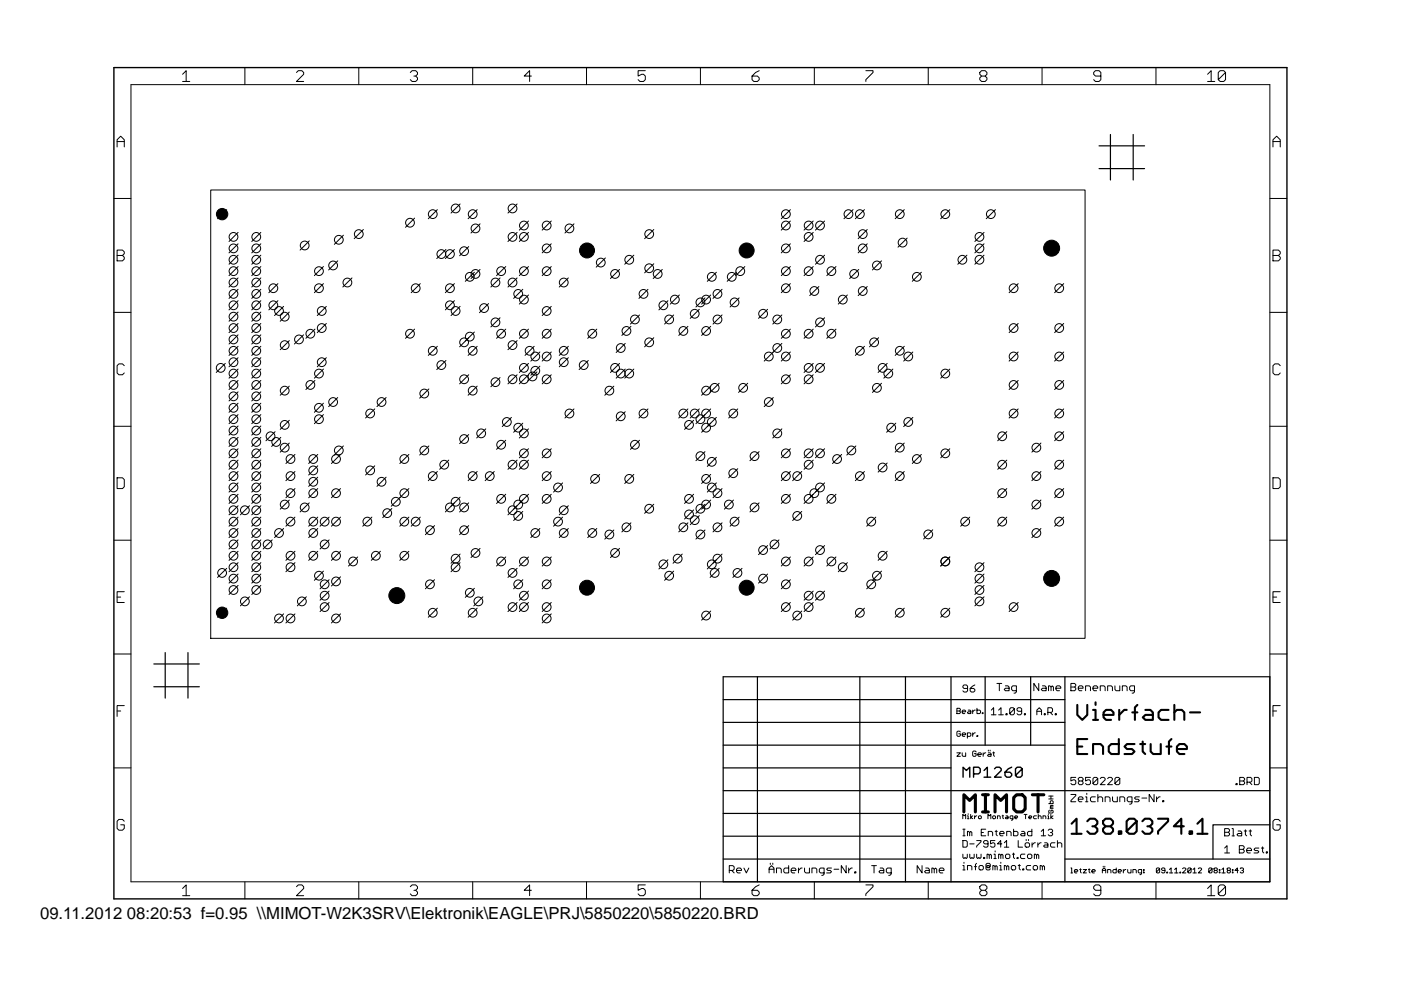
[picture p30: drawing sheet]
<svg xmlns="http://www.w3.org/2000/svg" width="297mm" height="210mm" viewBox="0 0 297 210" stroke-linecap="round" stroke-linejoin="round" font-family="sans-serif">
<defs><g id="words">
<text font-size="3.5" x="8.5" y="194.9">09.11.2012 08:20:53 f=0.95 \\MIMOT-W2K3SRV\Elektronik\EAGLE\PRJ\5850220\5850220.BRD</text>
</g></defs>
<g fill="none" stroke="#000" stroke-width=".21">
<path d="M27.8 17.9h241.4v169.1h-241.4zM38.7 15.7l.8-.7v2.3M38.7 17.3h1.5M51.9 14.3v3.6M62.9 15.4l.3-.4h.8l.4 .4v.3l-1.5 1.6h1.5M76.1 14.3v3.6M87 15.4l.4-.4h.7l.4 .4v.3l-.4 .4h-.3M88.1 16.1l.4 .4v.4l-.4 .4h-.7l-.4-.4M100.2 14.3v3.6M112.7 16.1h-1.6l1.2-1.1v2.3M124.4 14.3v3.6M136.8 15h-1.5v1.1l.8-.4h.3l.4 .4v.8l-.4 .4h-.7l-.4-.4"/>
<path d="M148.5 14.3v3.6M161 15l-.8 .4-.8 .7v.8l.4 .4h.8l.4-.4v-.4l-.4-.4h-1.2M172.7 14.3v3.6M183.6 15h1.5v.4l-1.5 1.5v.4M196.8 14.3v3.6M207.7 15.4l.4-.4h.8l.4 .4v.3l-.4 .4 .4 .4v.4l-.4 .4h-.8l-.4-.4v-.4l.4-.4-.4-.4zM208.1 16.1h.8M220.9 14.3v3.6M233.4 16.1h-1.1l-.4-.4v-.3l.4-.4h.7l.4 .4v1.5l-.4 .4h-.7l-.4-.4M245.1 14.3v3.6M256 15.7l.8-.7v2.3M256 17.3h1.6"/>
<path d="M259.8 15.4l-1.5 1.5 .4 .4h.8l.3-.4v-1.5l-.3-.4h-.8l-.4 .4v1.5M24.8 31.2v-1.6l.8-.7 .7 .7v1.6M24.8 30h1.5M269.9 31.2v-1.6l.8-.7 .7 .7v1.6M269.9 30h1.5M24.1 42.1h3.7M24.8 53h1.2l.3 .4v.4l-.3 .4 .3 .3v.4l-.3 .4h-1.2zM24.8 54.2h1.2M44.7 40.3h185.4v95h-185.4zM48.1 44.5l-2 1.9M50.5 58.9l-1.9 2M50.5 56.5l-1.9 1.9"/>
<path d="M50.5 54.1l-1.9 1.9M50.5 51.7l-1.9 1.9M50.5 49.3l-1.9 1.9M55.3 56.5l-1.9 1.9M55.3 54.1l-1.9 1.9M55.3 51.7l-1.9 1.9M55.3 49.3l-1.9 1.9M55.3 58.9l-1.9 2M65.6 51.1l-2 1.9M68.6 56.5l-1.9 1.9M71.6 55.3l-1.9 1.9M72.8 49.9l-1.9 1.9"/>
<path d="M74.6 58.9l-1.9 2M77 48.7l-1.9 1.9M87.9 46.2l-1.9 2M92.7 44.5l-1.9 1.9M94.5 52.9l-1.9 1.9M96.3 52.9l-1.9 1.9M97.6 43.2l-2 2M99.4 52.3l-2 1.9M100.6 57.7l-1.9 1.9M101.2 44.5l-2 1.9M101.8 57.1l-1.9 2M101.8 47.5l-1.9 1.9"/>
<path d="M106 58.9l-1.9 2M107.2 56.5l-1.9 1.9M109.6 58.9l-1.9 2M109.6 49.3l-1.9 1.9M109.6 43.2l-1.9 2M112.1 56.5l-2 1.9M112.1 46.9l-2 1.9M112.1 49.3l-2 1.9M116.9 46.9l-1.9 1.9M116.9 51.7l-1.9 1.9M116.9 56.5l-1.9 1.9M120.5 58.9l-1.9 2"/>
<path d="M121.7 47.5l-1.9 1.9M128.4 54.7l-2 1.9M131.4 57.1l-2 2M134.4 54.1l-1.9 1.9M138.6 55.9l-1.9 1.9M138.6 48.7l-1.9 1.9M140.4 57.1l-1.9 2M151.9 57.7l-1.9 1.9M156.1 57.7l-1.9 1.9M157.9 56.5l-1.9 1.9M167.6 44.5l-2 1.9M167.6 56.5l-2 1.9"/>
<path d="M167.6 51.7l-2 1.9M167.6 46.9l-2 1.9M172.4 56.5l-1.9 1.9M172.4 49.3l-1.9 1.9M172.4 46.9l-1.9 1.9M174.8 54.1l-1.9 1.9M174.8 46.9l-1.9 1.9M177.2 56.5l-1.9 1.9M180.9 44.5l-2 1.9M182.1 57.1l-2 2M183.3 44.5l-1.9 1.9M183.9 51.7l-2 1.9"/>
<path d="M183.9 48.7l-2 1.9M186.9 55.3l-1.9 1.9M191.7 44.5l-1.9 1.9M192.3 50.5l-1.9 1.9M195.3 57.7l-1.9 1.9M201.4 44.5l-1.9 1.9M205 54.1l-1.9 1.9M208.6 49.3l-1.9 1.9M208.6 51.7l-1.9 1.9M208.6 54.1l-1.9 1.9M211 44.5l-1.9 1.9M269.2 42.1h3.7"/>
<path d="M269.9 53h1.2l.3 .4v.4l-.3 .4 .3 .3v.4l-.3 .4h-1.2zM269.9 54.2h1.2M24.1 66.2h3.7M26.3 77.5l-.3-.3h-.8l-.4 .3v1.6l.4 .4h.8l.3-.4M47.8 77l-2 2M50.5 78.3l-1.9 1.9M50.5 75.8l-1.9 2M50.5 73.4l-1.9 2M50.5 71l-1.9 1.9M50.5 68.6l-1.9 1.9M50.5 66.2l-1.9 1.9M50.5 63.8l-1.9 1.9"/>
<path d="M50.5 61.3l-1.9 2M55.3 78.3l-1.9 1.9M55.3 75.8l-1.9 2M55.3 73.4l-1.9 2M55.3 71l-1.9 1.9M55.3 68.6l-1.9 1.9M55.3 66.2l-1.9 1.9M55.3 63.8l-1.9 1.9M55.3 61.3l-1.9 2M58.9 63.8l-1.9 1.9M58.9 60.1l-1.9 2M60.1 65l-1.9 1.9"/>
<path d="M61.3 72.2l-1.9 1.9M61.3 66.2l-1.9 1.9M64.4 71l-2 1.9M66.8 69.8l-1.9 1.9M68.6 60.1l-1.9 2M68.6 78.3l-1.9 1.9M69.2 75.8l-1.9 2M69.2 68.6l-1.9 1.9M69.2 65l-1.9 1.9M87.9 69.8l-1.9 1.9M89.1 60.1l-1.9 2M92.7 73.4l-1.9 2"/>
<path d="M94.5 76.4l-1.9 2M96.3 63.8l-1.9 1.9M96.3 60.1l-1.9 2M97.6 65l-2 1.9M99.4 79.5l-2 1.9M100.6 70.4l-3.2 3.1M101.2 73.4l-2 2M103.6 64.4l-1.9 1.9M106 67.4l-1.9 1.9M107.2 69.8l-1.9 1.9M109.6 72.2l-1.9 1.9M109.6 79.5l-1.9 1.9"/>
<path d="M110.8 61.3l-1.9 2M112.1 69.8l-2 1.9M112.1 77l-2 2M112.1 79.5l-2 1.9M112.1 62.5l-2 2M113.3 73.4l-2 2M113.9 78.8l-2 2M114.5 74.6l-2 2M114.5 77.6l-2 2M116.9 65l-1.9 1.9M116.9 69.8l-1.9 1.9M116.9 74.6l-1.9 2"/>
<path d="M116.9 79.5l-1.9 1.9M120.5 75.8l-1.9 2M120.5 73.4l-1.9 2M124.7 76.4l-1.9 2M126.5 69.8l-1.9 1.9M131.4 77l-2 2M132.6 72.8l-2 1.9M132.6 78.3l-2 1.9M133.8 69.2l-2 1.9M134.4 78.3l-1.9 1.9M135.6 66.8l-1.9 1.9M137.4 61.3l-1.9 2"/>
<path d="M138.6 71.6l-1.9 1.9M141.6 63.8l-1.9 1.9M142.8 66.8l-1.9 1.9M144 62.5l-1.9 2M145.9 69.2l-2 1.9M148.3 65.6l-2 1.9M149.5 63.2l-2 1.9M150.7 69.2l-1.9 1.9M150.7 62.5l-1.9 2M153.1 66.8l-1.9 1.9M153.1 61.3l-1.9 2M156.7 63.2l-1.9 1.9"/>
<path d="M162.7 65.6l-1.9 1.9M165.8 66.8l-2 1.9M165.8 72.8l-3.8 3.8M167.6 79.5l-2 1.9M167.6 74.6l-2 2M167.6 69.8l-2 1.9M167.6 60.1l-2 2M172.4 69.8l-1.9 1.9M172.4 79.5l-1.9 1.9M172.4 77l-1.9 2M173.6 60.7l-1.9 2M174.8 67.4l-1.9 1.9"/>
<path d="M174.8 77l-1.9 2M177.2 69.8l-1.9 1.9M179.7 62.5l-2 2M183.3 73.4l-1.9 2M183.9 60.7l-2 2M186.3 71.6l-1.9 1.9M188.1 77l-1.9 2M189.3 78.3l-1.9 1.9M191.7 73.4l-1.9 2M193.5 74.6l-1.9 2M201.4 78.3l-1.9 1.9M215.9 60.1l-2 2"/>
<path d="M215.9 74.6l-2 2M215.9 68.6l-2 1.9M225.5 60.1l-1.9 2M225.5 74.6l-1.9 2M225.5 68.6l-1.9 1.9M269.2 66.2h3.7M271.4 77.5l-.3-.3h-.8l-.4 .3v1.6l.4 .4h.8l.3-.4M24.1 90.4h3.7M50.5 100l-1.9 1.9M50.5 97.6l-1.9 1.9M50.5 95.1l-1.9 2M50.5 92.7l-1.9 2"/>
<path d="M50.5 90.3l-1.9 1.9M50.5 87.9l-1.9 1.9M50.5 85.5l-1.9 1.9M50.5 83.1l-1.9 1.9M50.5 80.7l-1.9 1.9M55.3 90.3l-1.9 1.9M55.3 87.9l-1.9 1.9M55.3 85.5l-1.9 1.9M55.3 83.1l-1.9 1.9M55.3 80.7l-1.9 1.9M55.3 100l-1.9 1.9M55.3 97.6l-1.9 1.9"/>
<path d="M55.3 95.1l-1.9 2M55.3 92.7l-1.9 2M58.3 91.5l-1.9 2M59.5 92.7l-1.9 2M61.3 81.9l-1.9 1.9M61.3 89.1l-1.9 1.9M61.3 93.9l-1.9 2M62.5 96.4l-1.9 1.9M62.5 100l-1.9 1.9M66.8 80.7l-1.9 1.9M67.4 98.8l-2 1.9M67.4 96.4l-2 1.9"/>
<path d="M68.6 87.9l-1.9 1.9M68.6 85.5l-1.9 1.9M71.6 84.3l-1.9 1.9M72.2 96.4l-1.9 1.9M72.8 94.6l-1.9 1.9M79.5 86.7l-2 1.9M79.5 98.8l-2 1.9M81.9 84.3l-2 1.9M86.7 96.4l-1.9 1.9M90.9 82.5l-1.9 1.9M90.9 94.6l-1.9 1.9M92.7 100l-1.9 1.9"/>
<path d="M95.1 97.6l-1.9 1.9M99.4 92.1l-2 2M101.2 81.9l-2 1.9M101.2 100l-2 1.9M103 90.9l-1.9 2M104.8 100l-1.9 1.9M106 80.1l-1.9 1.9M107.2 93.3l-1.9 2M108.4 88.5l-1.9 1.9M109.6 97.6l-1.9 1.9M110.8 89.7l-1.9 2M112.1 97.6l-2 1.9"/>
<path d="M112.1 95.1l-2 2M112.1 90.9l-2 2M116.9 95.1l-1.9 2M116.9 100l-1.9 1.9M121.7 86.7l-1.9 1.9M130.2 81.9l-2 1.9M132.6 87.3l-2 1.9M135.6 93.3l-1.9 2M137.4 86.7l-1.9 1.9M145.9 86.7l-2 1.9M147.1 89.1l-2 1.9M148.3 86.7l-2 1.9"/>
<path d="M149.5 95.8l-2 1.9M150.7 89.7l-1.9 2M150.7 81.9l-1.9 1.9M150.7 86.7l-3.2 3.1M151.9 88.5l-1.9 1.9M151.9 97l-1.9 1.9M152.5 81.3l-1.9 1.9M156.4 86.7l-1.9 1.9M156.4 99.4l-1.9 1.9M158.5 81.3l-1.9 1.9M160.9 95.8l-1.9 1.9M164 84.3l-2 1.9"/>
<path d="M165.8 90.9l-2 2M167.6 100l-2 1.9M167.6 95.1l-2 2M170 100l-1.9 1.9M172.4 95.1l-1.9 2M172.4 97.6l-1.9 1.9M174.8 95.1l-1.9 2M178.5 96.4l-2 1.9M181.5 94.6l-2 1.9M183.3 100l-1.9 1.9M186.9 81.3l-1.9 1.9M188.1 98.2l-1.9 1.9"/>
<path d="M189.9 89.7l-1.9 2M191.7 93.9l-1.9 2M191.7 100l-1.9 1.9M193.5 88.5l-1.9 1.9M195.3 96.4l-1.9 1.9M201.4 95.1l-1.9 2M213.5 97.6l-2 1.9M213.5 91.5l-2 2M215.9 86.7l-2 1.9M215.9 80.7l-2 1.9M220.7 100l-1.9 1.9M220.7 93.9l-1.9 2"/>
<path d="M225.5 80.7l-1.9 1.9M225.5 86.7l-1.9 1.9M225.5 97.6l-1.9 1.9M225.5 91.5l-1.9 2M269.2 90.4h3.7M24.1 114.5h3.7M24.8 101.3h1.2l.3 .4v1.5l-.3 .4h-1.2zM50.5 119.3l-1.9 1.9M50.5 116.9l-1.9 1.9M50.5 114.5l-1.9 1.9M50.5 112.1l-1.9 1.9M50.5 109.6l-1.9 2"/>
<path d="M50.5 107.2l-1.9 2M50.5 104.8l-1.9 1.9M50.5 102.4l-1.9 1.9M52.9 107.2l-1.9 2M55.3 119.3l-1.9 1.9M55.3 116.9l-1.9 1.9M55.3 114.5l-1.9 1.9M55.3 109.6l-1.9 2M55.3 107.2l-1.9 2M55.3 112.1l-1.9 1.9M55.3 104.8l-1.9 1.9M55.3 102.4l-1.9 1.9"/>
<path d="M57.7 114.5l-1.9 1.9M60.1 112.1l-1.9 1.9M61.3 106l-1.9 1.9M62.5 103.6l-1.9 1.9M62.5 109.6l-1.9 2M62.5 116.9l-1.9 1.9M62.5 119.3l-1.9 1.9M65.6 106.6l-2 1.9M67.4 101.2l-2 1.9M67.4 103.6l-2 1.9M67.4 109.6l-2 2M67.4 116.9l-2 1.9"/>
<path d="M67.4 112.1l-2 1.9M69.8 114.5l-1.9 1.9M69.8 109.6l-1.9 2M72.2 103.6l-1.9 1.9M72.2 109.6l-1.9 2M72.2 116.9l-1.9 1.9M75.8 118.1l-1.9 1.9M78.8 109.6l-1.9 2M80.7 116.9l-2 1.9M81.9 101.2l-2 1.9M83.1 107.8l-2 1.9M84.9 105.4l-2 1.9"/>
<path d="M86.7 103.6l-1.9 1.9M86.7 109.6l-1.9 2M86.7 116.9l-1.9 1.9M89.1 109.6l-1.9 2M92.1 111.4l-1.9 2M97.6 119.3l-2 1.9M97.6 105.4l-3.2 3.1M97.6 117.5l-2 1.9M99.4 111.4l-2 2M99.4 106.6l-2 1.9M101.8 116.3l-1.9 1.9M107.2 118.1l-1.9 1.9"/>
<path d="M107.2 104.8l-1.9 1.9M110.8 106l-3.1 3.2M110.8 108.4l-1.9 2M112.1 118.1l-2 1.9M112.1 104.8l-2 1.9M114.5 112.1l-2 1.9M116.9 118.1l-1.9 1.9M116.9 104.8l-1.9 1.9M119.3 102.4l-1.9 1.9M119.3 109.6l-1.9 2M120.5 107.2l-1.9 2M120.5 112.1l-1.9 1.9"/>
<path d="M126.5 112.1l-1.9 1.9M127.1 100.6l-1.9 1.9M130.2 112.4l-2 1.9M131.4 116.3l-2 1.9M133.8 110.8l-2 2M134.4 100.6l-1.9 1.9M138.6 106.9l-1.9 1.9M141.6 118.7l-1.9 1.9M144.6 117.5l-1.9 1.9M145.9 110.8l-2 2M147.1 108.1l-2 1.9M147.1 104.8l-2 1.9"/>
<path d="M148.3 109.3l-2 2M149.5 106.9l-2 1.9M149.5 112.4l-2 1.9M150.7 106l-1.9 1.9M150.7 100.6l-1.9 1.9M151.9 102.4l-1.9 1.9M151.9 118.7l-1.9 1.9M153.1 117.5l-1.9 1.9M153.1 103.6l-1.9 1.9M153.1 110.8l-1.9 2M155.5 106l-1.9 1.9M156.7 109.6l-1.9 2"/>
<path d="M160.9 106.6l-1.9 1.9M162.7 115.7l-1.9 1.9M165.2 114.5l-2 1.9M167.6 104.8l-2 1.9M167.6 118.1l-2 1.9M170 108.4l-1.9 2M172.4 118.1l-1.9 1.9M174.8 102.4l-4.3 4.3M174.8 115.7l-1.9 1.9M177.2 104.8l-1.9 1.9M177.2 118.1l-1.9 1.9M179.7 119.3l-2 1.9"/>
<path d="M185.7 109.6l-1.9 2M188.1 116.9l-1.9 1.9M197.8 112.3l-2 2M201.4 118.1l-1.9 1.9M205.6 109.6l-1.9 2M208.6 119.3l-1.9 1.9M213.5 103.6l-2 1.9M213.5 109.6l-2 2M220.7 106l-1.9 1.9M220.7 112.1l-1.9 1.9M225.5 103.6l-1.9 1.9M225.5 109.6l-1.9 2"/>
<path d="M269.2 114.5h3.7M269.9 101.3h1.2l.3 .4v1.5l-.3 .4h-1.2zM24.1 138.7h3.7M24.8 126.6h.8M26.3 125.5h-1.5v2.2h1.5M48.1 128.9l-2 2M48.1 120.5l-2 1.9M50.5 124.1l-1.9 1.9M50.5 121.7l-1.9 1.9M52.9 126.5l-1.9 2M55.3 124.1l-1.9 1.9M55.3 121.7l-1.9 1.9"/>
<path d="M60.1 130.2l-1.9 1.9M62.5 130.2l-1.9 1.9M65 126.5l-2 2M68.6 121.1l-1.9 1.9M69.8 122.9l-1.9 1.9M69.8 125.3l-1.9 2M69.8 127.7l-1.9 2M72.2 122.3l-1.9 1.9M72.2 130.2l-1.9 1.9M92.1 122.9l-1.9 1.9M92.7 128.9l-1.9 2M100.6 124.7l-1.9 2"/>
<path d="M101.2 128.9l-2 2M102.4 126.5l-1.9 2M109.6 120.5l-1.9 1.9M109.6 127.7l-1.9 2M110.8 122.9l-1.9 1.9M112.1 127.7l-2 2M112.1 125.3l-2 2M116.9 130.2l-1.9 1.9M116.9 122.9l-1.9 1.9M116.9 127.7l-1.9 2M142.8 121.1l-1.9 1.9M150.7 129.6l-1.9 1.9"/>
<path d="M152.5 120.5l-1.9 1.9M157.3 120.5l-1.9 1.9M162.7 121.7l-1.9 1.9M167.6 127.7l-2 2M167.6 122.9l-2 1.9M170 129.6l-1.9 1.9M172.4 127.7l-1.9 2M172.4 125.3l-1.9 2M174.8 125.3l-1.9 2M183.3 128.9l-1.9 2M185.7 122.9l-1.9 1.9M186.9 121.1l-1.9 1.9"/>
<path d="M191.7 128.9l-1.9 2M201.4 128.9l-1.9 2M208.6 121.7l-1.9 1.9M208.6 124.1l-1.9 1.9M208.6 126.5l-1.9 2M215.9 127.7l-2 2M269.2 138.7h3.7M269.9 126.6h.8M271.4 125.5h-1.5v2.2h1.5M24.8 150.7h.8M26.3 149.6h-1.5v2.3M202.9 150.2h.5l.2 .2-.2 .3 .2 .4-.2 .2h-.5z"/>
<path d="M202.9 159.6h.7l-.7 .8h.7M202.9 150.7h.5M203.6 155.2l-.2-.2-.5 .2v.7l.2 .2h.3l.2-.2v-.3h-.3M204 150.9h.7l-.1-.3h-.4l-.2 .1 .2 .6h.4M204 155.8h.7l-.1-.4h-.4l-.2 .2 .2 .5h.4M204 159.6v.6l.2 .2h.5v-.8M205.1 156.1h.6l.1-.2v-.3l-.1-.2h-.6v1.1M205.1 146h-.7l-.3-.3 .3-.5h.5l.2 .3v1l-.2 .2h-.5l-.3-.2M205.3 150.6h.4l.1 .1v.6h-.5l-.2-.2 .2-.2h.5M206.2 150.6v.7M206.2 155.4v.7M206.7 145.2l-1 .8v.5l.2 .2h.5l.3-.2v-.3l-.3-.2h-.7"/>
<path d="M206.8 150.6l-.6 .3M206.8 155.4h-.2l-.4 .4M207 159.4l-.2-.2h-.4l-.2 .2v.8l.2 .2h.4l.2-.2v-.4h-.4M207.1 150.2v1.1h.6l.2-.2v-.4l-.2-.1h-.6M207.1 155.9h.2v.2h-.2zM207.3 160h.8l-.2-.4h-.4l-.2 .2v.4l.2 .2h.4M208.3 151.1h.1v.2h-.1zM208.4 159.6v.8M209 159.6l-.6 .4M209.5 159.6h.4l.2 .2v.6h-.6l-.1-.2 .1-.2h.6M209.5 159v.2M209.9 159v.2"/>
<path d="M210.2 150.6l.5-.5v1.5M210.2 151.6h1M210.5 159.6h.4M210.7 159.4v.8l.2 .2M211.4 144.9h1M211.7 150.6l.5-.5v1.5M211.7 151.6h1M211.9 144.9v1.6M213.2 145.4h.5l.2 .3v.8h-.7l-.3-.3 .3-.3h.7M213.3 151.3h.2v.3h-.2zM215.1 150.3l-1 1 .2 .3h.5l.3-.3v-1l-.3-.2h-.5l-.2 .2v1M215.5 146.5h-.8l-.2-.3v-.5l.2-.3h.8v1.3l-.3 .3h-.2"/>
<path d="M216.6 150.8h-.7l-.3-.2v-.3l.3-.2h.5l.2 .2v1l-.2 .3h-.5l-.3-.3M217.2 151.3h.2v.3h-.2zM219.8 151.6v-1l.5-.5 .5 .5v1M219.8 150.8h1M220.2 144.9v1.6l-1-1.6v1.6M221 145.4h.5l.3 .3v.8h-.8l-.2-.3 .2-.3h.8M221.4 151.3h.2v.3h-.2zM222.2 151h.7l.3-.2v-.5l-.3-.2h-.7v1.5M222.3 146.5v-1.1h.3l.2 .3v.8M222.7 151l.5 .6M222.8 145.7l.3-.3 .2 .3v.8M223.7 151.3h.3v.3h-.3z"/>
<path d="M223.9 145.9h1v-.2l-.3-.3h-.5l-.2 .3v.5l.2 .3h.5M227.1 144.9h.7l.3 .3v.2l-.3 .3 .3 .2v.3l-.3 .3h-.7zM227.1 145.7h.7M228.6 145.9h1v-.2l-.2-.3h-.5l-.3 .3v.5l.3 .3h.5M230.2 146.5v-1.1h.7l.3 .3v.8M231.7 145.9h1v-.2l-.2-.3h-.5l-.3 .3v.5l.3 .3h.5M233.3 146.5v-1.1h.8l.2 .3v.8M234.8 146.5v-1.1h.8l.3 .3v.8M236.4 145.4v.8l.2 .3h.8v-1.1M238 146.5v-1.1h.7l.3 .3v.8M240.5 146.5h-.7l-.3-.3v-.5l.3-.3h.7v1.3l-.2 .3h-.3M269.9 150.7h.8"/>
<path d="M271.4 149.6h-1.5v2.3M24.1 162.8h3.7M26.3 174.1l-.3-.4h-.8l-.4 .4v1.5l.4 .4h.8l.3-.4v-.7h-.7M204.1 173.6v-.9l.3 .3 .3-.3v.9M204.1 178.2h.7l.3 .3v.9l-.3 .2h-.7zM204.1 177.2h.5M204.1 175.8h.5M204.4 175.8v1.4M205.1 177.2v-.9l.5 .2v.7M205.1 173h.2v.6M205.1 173.6h.3M205.3 172.5v.2"/>
<path d="M205.6 176.5l.2-.2 .3 .2v.7M205.6 178.9h.9M205.8 172.7v.9M206.2 173l-.4 .3 .4 .3M206.6 173v.6M207.1 178.2h.9v.3l-.9 .9v.2M207.1 173l-.5 .3M207.6 173l.5 .1-.2 .5-.4-.2zM208 176.5h.5M209 175.8h-1v1.4h1M209.5 173.6v-.9l.3 .3 .3-.3v.9M209.5 178.9h-.7l-.3-.2v-.2l.3-.3h.5l.2 .3v.9l-.2 .2h-.5l-.3-.2"/>
<path d="M209.5 177.2v-.9h.7l.3 .2v.7M210.6 173l.5 .1-.2 .5-.4-.2zM210.9 178.2h-.9v.7l.5-.2 .4 .2v.5l-.2 .2h-.5l-.2-.2M211 176.3h.5M211.2 176v1l.3 .2M211.5 173.6v-.6h.4l.2 .6M212 176.7h.9l-.2-.4h-.5l-.2 .2v.5l.2 .2h.5M212.4 178.9h-.9l.7-.7v1.4M212.5 173h.3M212.6 172.8v.6l.2 .2M212.9 178.7l.5-.5v1.4M212.9 179.6h1"/>
<path d="M213.3 173l.4 .1v.5h-.4l-.2-.2 .2-.1h.4M213.4 177.2v-.9h.7l.3 .2v.7M214.8 173.6h-.5l-.2-.2 .2-.4h.5v.8l-.4 .1M214.9 175.8v1.4h.7l.2-.2v-.5l-.2-.2h-.7M215.1 173.3h.6l-.1-.3h-.3l-.2 .1 .2 .5h.3M215.9 178.2v1.4h.9M216.6 176.3h.5l.2 .2v.7h-.7l-.2-.2 .2-.3h.7M217.1 172.7h.6M217.4 172.7v.9M217.6 178.7h.5l.2 .2v.5l-.2 .2h-.5l-.3-.2v-.5zM217.6 178v.2M218.1 178v.2"/>
<path d="M218.1 173.3h.7l-.2-.3-.5 .1v.3l.5 .2M218.8 175.8v1.4h-.7l-.3-.2v-.5l.3-.2h.7M218.8 178.7v.9M219.5 178.7h-.2l-.5 .5M219.7 173h-.4l-.2 .1 .2 .5h.4M220 178.7v.9M220.1 173.1l.2-.1h.3l.1 .6M220.1 172.7v.9M220.7 178.7h-.2l-.5 .5M220.8 176.3l.4-.5v1.4M220.8 177.2h.9M221.1 173.6v-.6h.5l.1 .6"/>
<path d="M221.5 178.7h.5l.2 .2v.7h-.7l-.2-.2 .2-.2h.7M222.1 173h.2v.6M222.1 173.6h.3M222.2 176l.3-.2h.4l.3 .2v.3l-.5 .2M222.3 172.5v.2M222.4 170.4h.9v-.5l-.5-.1-.1 .1v.5M222.4 168.8h.9M222.4 169.4h.9M222.5 171.8l-.1 .1 .1 .5h.6l.2-.2-.2-.4h-.3v.3M222.8 172.7v.9M222.8 168.8v.6M222.9 176.5l.3 .2-.3 .5h-.4l-.3-.2"/>
<path d="M223.3 173l-.5 .3 .5 .3M223.3 170.8h-.5l-.1 .1 .1 .2M223.3 171.1h-.5l-.1 .1v.2h.6M223.7 178.7h-.7l-.3 .2v.5l.3 .2h.7M224.2 178.9l.2-.2h.5l.2 .2v.7M224.2 178.2v1.4M227.1 168.4h1v.3l-1 1v.3h1M228.1 164.8h-1v.8l.5-.3h.2l.3 .3v.5l-.3 .3h-.5l-.2-.3M228.6 169.5h1v-.3l-.2-.2h-.5l-.3 .2v.5l.3 .3h.5M228.6 165.1l.3-.3h.5l.2 .3v.2l-.2 .3 .2 .2v.3l-.2 .3h-.5l-.3-.3v-.3l.3-.2-.3-.3zM228.9 165.6h.5M230.2 169h.2v1"/>
<path d="M230.2 170h.5M230.4 168.2v.2M231.2 164.8h-1v.8l.5-.3h.2l.3 .3v.5l-.3 .3h-.5l-.2-.3M232.2 169h-.7l-.3 .2v.5l.3 .3h.7M232.7 165.1l-1 1 .3 .3h.5l.2-.3v-1l-.2-.3h-.5l-.3 .3v1M232.8 169.2l.2-.2h.5l.3 .2v.8M232.8 168.4v1.6M233.3 165.1l.2-.3h.6l.2 .3v.2l-1 1.1h1M234.3 170v-1h.8l.2 .2v.8M234.8 165.1l.3-.3h.5l.3 .3v.2l-1.1 1.1h1.1M235.9 169v.7l.2 .3h.8v-1M237.4 165.1l-1 1 .2 .3h.6l.2-.3v-1l-.2-.3h-.6l-.2 .3v1"/>
<path d="M237.4 170v-1h.8l.3 .2v.8M240 170h-.8l-.2-.3v-.5l.2-.2h.8v1.2l-.2 .3h-.3M241.6 169h-.8l-.3 .2 .3 .3h.5l.3 .2-.3 .3h-.8M242.1 169.2h1M244.7 168.4v1.6l-1.1-1.6v1.6M245.2 169v1M246 169h-.3l-.5 .5M246.5 169.7h.3v.3h-.3zM259.6 175.7h.8l.3 .2v.3l-.3 .3 .3 .2v.3l-.3 .2h-.8zM259.6 179.8l.6-.5v1.5M259.6 176.5h.8M261.2 175.7h.3v1.5"/>
<path d="M261.2 177.2h.5M262.1 166.1h.2v.3h-.2zM262.5 176.2h.5l.3 .3v.7h-.8l-.2-.2 .2-.3h.8M262.8 179.3h.7l.3 .3v.2l-.3 .3 .3 .2v.3l-.3 .2h-.7zM262.8 164.8h.8l.3 .3v.2l-.3 .3 .3 .2v.3l-.3 .3h-.8zM262.8 165.6h.8M263.8 176.2h.5M264.1 175.9v1.1l.2 .2M264.4 165.8h.8l.2-.2v-.5l-.2-.3h-.8v1.6M264.8 176.2h.6M264.9 165.8l.5 .6M265.1 175.9v1.1l.3 .2"/>
<path d="M266 164.8h.7l.3 .3v1l-.3 .3h-.7zM266.9 179.8h-.8l-.2 .3 .2 .2h.6l.2 .3-.2 .2h-.8M267.4 179.8h.5M267.7 179.6v1l.2 .2M269.2 162.8h3.7M271.4 174.1l-.3-.4h-.8l-.4 .4v1.5l.4 .4h.8l.3-.4v-.7h-.7M38.7 188.4l.8-.8v2.3M38.7 189.9h1.5M51.9 187v3.6M62.9 188l.3-.4h.8l.4 .4v.4l-1.5 1.5h1.5M76.1 187v3.6M87 188l.4-.4h.7l.4 .4v.4l-.4 .4h-.3"/>
<path d="M88.1 188.8l.4 .3v.4l-.4 .4h-.7l-.4-.4M100.2 187v3.6M112.7 188.8h-1.6l1.2-1.2v2.3M124.4 187v3.6M136.8 187.6h-1.5v1.2l.8-.4h.3l.4 .4v.7l-.4 .4h-.7l-.4-.4M148.5 187v3.6M154.6 184.6h.8l.3-.3v-.5l-.3-.3h-.8v1.6M155.1 184.6l.6 .5M156.2 184.6h1v-.3l-.3-.3h-.5l-.2 .3v.5l.2 .3h.5M157.7 184l.5 1.1 .6-1.1M161 187.6l-.8 .4-.8 .8v.7l.4 .4h.8l.4-.4v-.4l-.4-.3h-1.2M163.1 184.3h1v-.3l-.5-.5-.5 .5v1.1"/>
<path d="M163.3 183v.3M163.8 183v.3M164.1 184.3v.8M164.6 185.1v-1.1h.8l.2 .3v.8M167.2 183.5v1.6h-.8l-.2-.3v-.5l.2-.3h.8M167.7 184.6h1.1v-.3l-.3-.3h-.5l-.3 .3v.5l.3 .3h.5M169.3 184v1.1M170.1 184h-.3l-.5 .6M170.6 184v.8l.3 .3h.7v-1.1M172.1 185.1v-1.1h.8l.3 .3v.8M172.7 187v3.6M174.7 185.1h-.7l-.3-.3v-.5l.3-.3h.7v1.3l-.2 .3h-.3"/>
<path d="M176.3 184h-.8l-.2 .3 .2 .3h.5l.3 .2-.3 .3h-.7M176.8 184.3h1M179.4 183.5v1.6l-1-1.6v1.6M179.9 184v1.1M180.7 184h-.3l-.5 .6M181.2 184.8h.3v.3h-.3zM183.6 187.6h1.5v.4l-1.5 1.5v.4M184.8 183.5h1M185.3 183.5v1.6M186.6 184h.5l.3 .3v.8h-.8l-.3-.3 .3-.2h.8M189 185.1h-.8l-.3-.3v-.5l.3-.3h.8v1.3l-.3 .3h-.3M195.5 183.5v1.6l-1-1.6v1.6"/>
<path d="M196.3 184h.5l.2 .3v.8h-.7l-.3-.3 .3-.2h.7M196.8 187v3.6M197.6 185.1v-1.1h.2l.3 .3v.8M198.1 184.3l.2-.3 .3 .3v.8M199.1 184.6h1v-.3l-.2-.3h-.5l-.3 .3v.5l.3 .3h.5M204.1 181.1v.7l.3 .2 .2-.2 .2 .2 .3-.2v-.7M204.1 183.5h.3v.9M204.1 184.4h.5M204.4 182.8v.2M205.1 184.4v-.9h.7l.3 .2v.7M205.6 181.1v.7l.2 .2 .3-.2 .2 .2 .2-.2v-.7M206.6 183.7h.4"/>
<path d="M207 183l-.2 .3v1.1M207.1 181.1v.7l.2 .2 .2-.2 .3 .2 .2-.2v-.7M207.7 188l.4-.4h.8l.4 .4v.4l-.4 .4 .4 .3v.4l-.4 .4h-.8l-.4-.4v-.4l.4-.3-.4-.4zM207.8 183.5h.5l.2 .2v.5l-.2 .2h-.5l-.2-.2v-.5zM208.1 188.8h.8M208.5 181.8h.3v.2h-.3zM209.3 182v-.9l.4 .2v.7M209.7 181.3l.3-.2 .2 .2v.7M209.7 184v-.5h-.4v.5h.4l.3-.3v-.4l-.3-.3h-.4l-.3 .3v.9l.3 .2h.4l.3-.2M210.5 184.4v-.9l.5 .2v.7M210.7 181.1h.3v.9M210.7 182h.5"/>
<path d="M211 183.7l.2-.2 .2 .2v.7M211 180.4v.2M211.7 182v-.9l.5 .2v.7M212 183.5h.2v.9M212 184.4h.4M212.2 181.3l.2-.2 .3 .2v.7M212.2 182.8v.2M212.9 184.4v-.9l.5 .2v.7M213.4 181.1h.5l.2 .2v.5l-.2 .2h-.5l-.2-.2v-.5zM213.4 183.7l.3-.2 .2 .2v.7M214.6 181.1h.5M214.6 183.5h.5l.2 .2v.5l-.2 .2h-.5l-.2-.2v-.5z"/>
<path d="M214.9 180.9v.9l.2 .2M215.6 181.8h.3v.2h-.3zM215.9 183.5h.4M216.1 183.3v.9l.2 .2M216.8 184.2h.3v.2h-.3zM217.3 181.1h-.7l-.2 .2v.5l.2 .2h.7M217.8 181.3l.3-.2h.4l.3 .2v.5l-.3 .2h-.4l-.3-.2zM218.5 183.5h-.7l-.2 .2v.5l.2 .2h.7M219.3 183.5h.4l.3 .2v.5l-.3 .2h-.4l-.2-.2v-.5zM219.3 182v-.9l.5 .2v.7M219.8 181.3l.2-.2 .2 .2v.7M220.5 184.4v-.9l.5 .2v.7"/>
<path d="M220.9 187v3.6M221 183.7l.2-.2 .3 .2v.7M227.1 184h.1v1.1M227.1 185.1h.3M227.8 184.7h.7l-.2-.3h-.3l-.2 .2 .2 .5h.3M228.9 184.4h.4M229.1 184.2v.7l.2 .2M229.7 184.4h.7l-.7 .7h.7M230.8 184.4h.3M230.9 184.2v.7l.2 .2M231.5 184.7h.7l-.2-.3h-.3l-.2 .2v.3l.2 .2h.3M233.4 188.8h-1.1l-.4-.4v-.4l.4-.4h.7l.4 .4v1.5l-.4 .4h-.7l-.4-.4"/>
<path d="M233.7 184.6h.7v-.2l-.3-.4-.4 .4v.7M233.9 183.7v.1M234.2 183.7v.1M234.4 184.6v.5M234.8 185.1v-.7h.6l.1 .2v.5M236.7 184v1.1h-.6l-.2-.2v-.3l.2-.2h.6M237.1 184.7h.7l-.2-.3h-.4l-.1 .2 .1 .5h.4M238.2 184.4v.7M238.7 184.4l-.5 .3M239.1 184.4v.5l.2 .2h.5v-.7M240.2 185.1v-.7h.5l.2 .2v.5M242 185.1h-.5l-.2-.2 .2-.5h.5v.9l-.3 .1"/>
<path d="M242.4 184.4h.2v.2h-.2zM242.4 184.9h.2v.2h-.2zM245.1 187v3.6M245.9 184.2l-.7 .7 .1 .2h.4l.2-.2v-.7l-.2-.2h-.4l-.1 .2v.7M247 184.6h-.5l-.2-.2 .2-.4 .5 .2v.7l-.2 .2h-.3l-.2-.2M247.4 184.9h.2v.2h-.2zM247.9 184.4l.4-.4v1.1M247.9 185.1h.7M249 184.4l.4-.4v1.1M249 185.1h.8M250.2 184.9h.1v.2h-.1zM250.7 184.2l.2-.2 .5 .2v.2l-.7 .7h.7"/>
<path d="M252.5 184.2l-.7 .7 .2 .2h.4l.1-.2v-.7l-.1-.2h-.4l-.2 .2v.7M252.9 184.4l.4-.4v1.1M252.9 185.1h.8M254.1 184.2l.1-.2h.4l.2 .2-.7 .9h.7M256 188.4l.8-.8v2.3M256 189.9h1.6M257 184.2l-.7 .7 .2 .2h.3l.2-.2v-.7l-.2-.2h-.3l-.2 .2v.7M257.4 184.2l.2-.2 .5 .2-.2 .4 .2 .3-.2 .2h-.3l-.2-.2 .2-.3zM257.6 184.6h.3M258.5 184.4h.2v.2h-.2zM258.5 184.9h.2v.2h-.2zM259.1 184.4l.3-.4v1.1"/>
<path d="M259.1 185.1h.7M259.6 180.8h1.1M259.8 188l-1.5 1.5 .4 .4h.8l.3-.4v-1.5l-.3-.4h-.8l-.4 .4v1.5M260.2 184.2l.1-.2h.4l.2 .2-.2 .4 .2 .3-.2 .2h-.4l-.1-.2 .1-.3zM260.3 184.6h.4M261.3 184.4h.1v.2h-.1zM261.3 184.9h.1v.2h-.1zM262.5 184.6h-.7l.6-.6v1.1M262.8 180.1h.7M262.9 184.2l.2-.2h.4l.1 .4-.3 .2M263.5 184.6l.1 .1-.1 .4h-.4l-.1-.2M264.3 180.3h1v-.2l-.2-.3h-.5l-.3 .3v.5l.3 .2h.5"/>
<path d="M268.5 180.6h.2v.2h-.2z"/>
<circle cx="47.1" cy="45.4" r=".93"/>
<circle cx="47.1" cy="45.4" r="1.2"/>
<circle cx="49.5" cy="55.1" r=".93"/>
<circle cx="49.5" cy="50.2" r=".93"/>
<circle cx="49.5" cy="59.9" r=".93"/>
<circle cx="49.5" cy="52.7" r=".93"/>
<circle cx="49.5" cy="57.5" r=".93"/>
<circle cx="54.3" cy="59.9" r=".93"/>
<circle cx="54.3" cy="55.1" r=".93"/>
<circle cx="54.3" cy="52.7" r=".93"/>
<circle cx="54.3" cy="50.2" r=".93"/>
<circle cx="54.3" cy="57.5" r=".93"/>
<circle cx="64.6" cy="52" r=".93"/>
<circle cx="67.6" cy="57.5" r=".93"/>
<circle cx="70.6" cy="56.3" r=".93"/>
<circle cx="71.8" cy="50.8" r=".93"/>
<circle cx="73.7" cy="59.9" r=".93"/>
<circle cx="76.1" cy="49.6" r=".93"/>
<circle cx="86.9" cy="47.2" r=".93"/>
<circle cx="91.8" cy="45.4" r=".93"/>
<circle cx="93.6" cy="53.9" r=".93"/>
<circle cx="95.4" cy="53.9" r=".93"/>
<circle cx="96.6" cy="44.2" r=".93"/>
<circle cx="98.4" cy="53.3" r=".93"/>
<circle cx="99.6" cy="58.7" r=".93"/>
<circle cx="100.2" cy="45.4" r=".93"/>
<circle cx="100.8" cy="58.1" r=".93"/>
<circle cx="100.8" cy="48.4" r=".93"/>
<circle cx="105" cy="59.9" r=".93"/>
<circle cx="106.3" cy="57.5" r=".93"/>
<circle cx="108.7" cy="59.9" r=".93"/>
<circle cx="108.7" cy="44.2" r=".93"/>
<circle cx="108.7" cy="50.2" r=".93"/>
<circle cx="111.1" cy="47.8" r=".93"/>
<circle cx="111.1" cy="57.5" r=".93"/>
<circle cx="111.1" cy="50.2" r=".93"/>
<circle cx="115.9" cy="47.8" r=".93"/>
<circle cx="115.9" cy="52.7" r=".93"/>
<circle cx="115.9" cy="57.5" r=".93"/>
<circle cx="119.5" cy="59.9" r=".93"/>
<circle cx="120.7" cy="48.4" r=".93"/>
<circle cx="124.5" cy="53.1" r="1.59"/>
<circle cx="127.4" cy="55.7" r=".93"/>
<circle cx="130.4" cy="58.1" r=".93"/>
<circle cx="133.4" cy="55.1" r=".93"/>
<circle cx="137.6" cy="49.6" r=".93"/>
<circle cx="137.6" cy="56.9" r=".93"/>
<circle cx="139.4" cy="58.1" r=".93"/>
<circle cx="150.9" cy="58.7" r=".93"/>
<circle cx="155.1" cy="58.7" r=".93"/>
<circle cx="156.9" cy="57.5" r=".93"/>
<circle cx="158.3" cy="53.1" r="1.59"/>
<circle cx="166.6" cy="45.4" r=".93"/>
<circle cx="166.6" cy="47.8" r=".93"/>
<circle cx="166.6" cy="57.5" r=".93"/>
<circle cx="166.6" cy="52.7" r=".93"/>
<circle cx="171.4" cy="50.2" r=".93"/>
<circle cx="171.4" cy="57.5" r=".93"/>
<circle cx="171.4" cy="47.8" r=".93"/>
<circle cx="173.9" cy="55.1" r=".93"/>
<circle cx="173.9" cy="47.8" r=".93"/>
<circle cx="176.3" cy="57.5" r=".93"/>
<circle cx="179.9" cy="45.4" r=".93"/>
<circle cx="181.1" cy="58.1" r=".93"/>
<circle cx="182.3" cy="45.4" r=".93"/>
<circle cx="182.9" cy="52.7" r=".93"/>
<circle cx="182.9" cy="49.6" r=".93"/>
<circle cx="185.9" cy="56.3" r=".93"/>
<circle cx="190.8" cy="45.4" r=".93"/>
<circle cx="191.4" cy="51.4" r=".93"/>
<circle cx="194.4" cy="58.7" r=".93"/>
<circle cx="200.4" cy="45.4" r=".93"/>
<circle cx="204" cy="55.1" r=".93"/>
<circle cx="207.7" cy="50.2" r=".93"/>
<circle cx="207.7" cy="52.7" r=".93"/>
<circle cx="207.7" cy="55.1" r=".93"/>
<circle cx="210.1" cy="45.4" r=".93"/>
<circle cx="223" cy="52.6" r="1.69"/>
<circle cx="46.8" cy="78" r=".93"/>
<circle cx="49.5" cy="67.1" r=".93"/>
<circle cx="49.5" cy="64.7" r=".93"/>
<circle cx="49.5" cy="76.8" r=".93"/>
<circle cx="49.5" cy="62.3" r=".93"/>
<circle cx="49.5" cy="74.4" r=".93"/>
<circle cx="49.5" cy="72" r=".93"/>
<circle cx="49.5" cy="69.6" r=".93"/>
<circle cx="49.5" cy="79.2" r=".93"/>
<circle cx="54.3" cy="62.3" r=".93"/>
<circle cx="54.3" cy="76.8" r=".93"/>
<circle cx="54.3" cy="74.4" r=".93"/>
<circle cx="54.3" cy="72" r=".93"/>
<circle cx="54.3" cy="67.1" r=".93"/>
<circle cx="54.3" cy="64.7" r=".93"/>
<circle cx="54.3" cy="69.6" r=".93"/>
<circle cx="54.3" cy="79.2" r=".93"/>
<circle cx="58" cy="64.7" r=".93"/>
<circle cx="58" cy="61.1" r=".93"/>
<circle cx="59.2" cy="65.9" r=".93"/>
<circle cx="60.4" cy="67.1" r=".93"/>
<circle cx="60.4" cy="73.2" r=".93"/>
<circle cx="63.4" cy="72" r=".93"/>
<circle cx="65.8" cy="70.8" r=".93"/>
<circle cx="67.6" cy="79.2" r=".93"/>
<circle cx="67.6" cy="61.1" r=".93"/>
<circle cx="68.2" cy="76.8" r=".93"/>
<circle cx="68.2" cy="69.6" r=".93"/>
<circle cx="68.2" cy="65.9" r=".93"/>
<circle cx="86.9" cy="70.8" r=".93"/>
<circle cx="88.1" cy="61.1" r=".93"/>
<circle cx="91.8" cy="74.4" r=".93"/>
<circle cx="93.6" cy="77.4" r=".93"/>
<circle cx="95.4" cy="64.7" r=".93"/>
<circle cx="95.4" cy="61.1" r=".93"/>
<circle cx="96.6" cy="65.9" r=".93"/>
<circle cx="98.4" cy="72.6" r=".93"/>
<circle cx="99.6" cy="71.4" r=".93"/>
<circle cx="100.2" cy="74.4" r=".93"/>
<circle cx="102.6" cy="65.3" r=".93"/>
<circle cx="105" cy="68.3" r=".93"/>
<circle cx="106.3" cy="70.8" r=".93"/>
<circle cx="108.7" cy="73.2" r=".93"/>
<circle cx="109.9" cy="62.3" r=".93"/>
<circle cx="111.1" cy="78" r=".93"/>
<circle cx="111.1" cy="70.8" r=".93"/>
<circle cx="111.1" cy="63.5" r=".93"/>
<circle cx="112.3" cy="74.4" r=".93"/>
<circle cx="112.9" cy="79.8" r=".93"/>
<circle cx="113.5" cy="75.6" r=".93"/>
<circle cx="113.5" cy="78.6" r=".93"/>
<circle cx="115.9" cy="65.9" r=".93"/>
<circle cx="115.9" cy="70.8" r=".93"/>
<circle cx="115.9" cy="75.6" r=".93"/>
<circle cx="119.5" cy="76.8" r=".93"/>
<circle cx="119.5" cy="74.4" r=".93"/>
<circle cx="123.8" cy="77.4" r=".93"/>
<circle cx="125.6" cy="70.8" r=".93"/>
<circle cx="130.4" cy="78" r=".93"/>
<circle cx="131.6" cy="73.8" r=".93"/>
<circle cx="131.6" cy="79.2" r=".93"/>
<circle cx="132.8" cy="70.2" r=".93"/>
<circle cx="133.4" cy="79.2" r=".93"/>
<circle cx="134.6" cy="67.7" r=".93"/>
<circle cx="136.4" cy="62.3" r=".93"/>
<circle cx="137.6" cy="72.6" r=".93"/>
<circle cx="140.7" cy="64.7" r=".93"/>
<circle cx="141.9" cy="67.7" r=".93"/>
<circle cx="143.1" cy="63.5" r=".93"/>
<circle cx="144.9" cy="70.2" r=".93"/>
<circle cx="147.3" cy="66.5" r=".93"/>
<circle cx="148.5" cy="64.1" r=".93"/>
<circle cx="149.7" cy="63.5" r=".93"/>
<circle cx="149.7" cy="70.2" r=".93"/>
<circle cx="152.1" cy="67.7" r=".93"/>
<circle cx="152.1" cy="62.3" r=".93"/>
<circle cx="155.7" cy="64.1" r=".93"/>
<circle cx="161.8" cy="66.5" r=".93"/>
<circle cx="163" cy="75.6" r=".93"/>
<circle cx="164.8" cy="67.7" r=".93"/>
<circle cx="164.8" cy="73.8" r=".93"/>
<circle cx="166.6" cy="70.8" r=".93"/>
<circle cx="166.6" cy="61.1" r=".93"/>
<circle cx="166.6" cy="75.6" r=".93"/>
<circle cx="171.4" cy="70.8" r=".93"/>
<circle cx="171.4" cy="78" r=".93"/>
<circle cx="172.7" cy="61.7" r=".93"/>
<circle cx="173.9" cy="68.3" r=".93"/>
<circle cx="173.9" cy="78" r=".93"/>
<circle cx="176.3" cy="70.8" r=".93"/>
<circle cx="178.7" cy="63.5" r=".93"/>
<circle cx="182.3" cy="74.4" r=".93"/>
<circle cx="182.9" cy="61.7" r=".93"/>
<circle cx="185.3" cy="72.6" r=".93"/>
<circle cx="187.1" cy="78" r=".93"/>
<circle cx="188.3" cy="79.2" r=".93"/>
<circle cx="190.8" cy="74.4" r=".93"/>
<circle cx="192.6" cy="75.6" r=".93"/>
<circle cx="200.4" cy="79.2" r=".93"/>
<circle cx="214.9" cy="61.1" r=".93"/>
<circle cx="214.9" cy="69.6" r=".93"/>
<circle cx="214.9" cy="75.6" r=".93"/>
<circle cx="224.6" cy="61.1" r=".93"/>
<circle cx="224.6" cy="69.6" r=".93"/>
<circle cx="224.6" cy="75.6" r=".93"/>
<circle cx="49.5" cy="93.7" r=".93"/>
<circle cx="49.5" cy="98.5" r=".93"/>
<circle cx="49.5" cy="88.9" r=".93"/>
<circle cx="49.5" cy="84" r=".93"/>
<circle cx="49.5" cy="81.6" r=".93"/>
<circle cx="49.5" cy="91.3" r=".93"/>
<circle cx="49.5" cy="86.5" r=".93"/>
<circle cx="49.5" cy="96.1" r=".93"/>
<circle cx="54.3" cy="98.5" r=".93"/>
<circle cx="54.3" cy="86.5" r=".93"/>
<circle cx="54.3" cy="84" r=".93"/>
<circle cx="54.3" cy="96.1" r=".93"/>
<circle cx="54.3" cy="88.9" r=".93"/>
<circle cx="54.3" cy="81.6" r=".93"/>
<circle cx="54.3" cy="93.7" r=".93"/>
<circle cx="54.3" cy="91.3" r=".93"/>
<circle cx="57.4" cy="92.5" r=".93"/>
<circle cx="58.6" cy="93.7" r=".93"/>
<circle cx="60.4" cy="94.9" r=".93"/>
<circle cx="60.4" cy="90.1" r=".93"/>
<circle cx="60.4" cy="82.8" r=".93"/>
<circle cx="61.6" cy="97.3" r=".93"/>
<circle cx="65.8" cy="81.6" r=".93"/>
<circle cx="66.4" cy="99.7" r=".93"/>
<circle cx="66.4" cy="97.3" r=".93"/>
<circle cx="67.6" cy="86.5" r=".93"/>
<circle cx="67.6" cy="88.9" r=".93"/>
<circle cx="70.6" cy="85.2" r=".93"/>
<circle cx="71.2" cy="97.3" r=".93"/>
<circle cx="71.8" cy="95.5" r=".93"/>
<circle cx="78.5" cy="87.7" r=".93"/>
<circle cx="78.5" cy="99.7" r=".93"/>
<circle cx="80.9" cy="85.2" r=".93"/>
<circle cx="85.7" cy="97.3" r=".93"/>
<circle cx="90" cy="83.4" r=".93"/>
<circle cx="90" cy="95.5" r=".93"/>
<circle cx="94.2" cy="98.5" r=".93"/>
<circle cx="98.4" cy="80.4" r=".93"/>
<circle cx="98.4" cy="93.1" r=".93"/>
<circle cx="100.2" cy="82.8" r=".93"/>
<circle cx="102" cy="91.9" r=".93"/>
<circle cx="105" cy="81" r=".93"/>
<circle cx="106.3" cy="94.3" r=".93"/>
<circle cx="107.5" cy="89.5" r=".93"/>
<circle cx="108.7" cy="98.5" r=".93"/>
<circle cx="108.7" cy="80.4" r=".93"/>
<circle cx="109.9" cy="90.7" r=".93"/>
<circle cx="111.1" cy="80.4" r=".93"/>
<circle cx="111.1" cy="98.5" r=".93"/>
<circle cx="111.1" cy="91.9" r=".93"/>
<circle cx="111.1" cy="96.1" r=".93"/>
<circle cx="115.9" cy="80.4" r=".93"/>
<circle cx="115.9" cy="96.1" r=".93"/>
<circle cx="120.7" cy="87.7" r=".93"/>
<circle cx="129.2" cy="82.8" r=".93"/>
<circle cx="131.6" cy="88.3" r=".93"/>
<circle cx="134.6" cy="94.3" r=".93"/>
<circle cx="136.4" cy="87.7" r=".93"/>
<circle cx="144.9" cy="87.7" r=".93"/>
<circle cx="146.1" cy="90.1" r=".93"/>
<circle cx="147.3" cy="87.7" r=".93"/>
<circle cx="148.5" cy="96.7" r=".93"/>
<circle cx="148.5" cy="88.9" r=".93"/>
<circle cx="149.7" cy="90.7" r=".93"/>
<circle cx="149.7" cy="82.8" r=".93"/>
<circle cx="149.7" cy="87.7" r=".93"/>
<circle cx="150.9" cy="89.5" r=".93"/>
<circle cx="150.9" cy="97.9" r=".93"/>
<circle cx="151.5" cy="82.2" r=".93"/>
<circle cx="155.5" cy="87.7" r=".93"/>
<circle cx="157.6" cy="82.2" r=".93"/>
<circle cx="160" cy="96.7" r=".93"/>
<circle cx="163" cy="85.2" r=".93"/>
<circle cx="164.8" cy="91.9" r=".93"/>
<circle cx="166.6" cy="80.4" r=".93"/>
<circle cx="166.6" cy="96.1" r=".93"/>
<circle cx="171.4" cy="96.1" r=".93"/>
<circle cx="171.4" cy="98.5" r=".93"/>
<circle cx="171.4" cy="80.4" r=".93"/>
<circle cx="173.9" cy="96.1" r=".93"/>
<circle cx="177.5" cy="97.3" r=".93"/>
<circle cx="180.5" cy="95.5" r=".93"/>
<circle cx="185.9" cy="82.2" r=".93"/>
<circle cx="187.1" cy="99.1" r=".93"/>
<circle cx="189" cy="90.7" r=".93"/>
<circle cx="190.8" cy="94.9" r=".93"/>
<circle cx="192.6" cy="89.5" r=".93"/>
<circle cx="194.4" cy="97.3" r=".93"/>
<circle cx="200.4" cy="96.1" r=".93"/>
<circle cx="212.5" cy="92.5" r=".93"/>
<circle cx="212.5" cy="98.5" r=".93"/>
<circle cx="214.9" cy="87.7" r=".93"/>
<circle cx="214.9" cy="81.6" r=".93"/>
<circle cx="219.7" cy="94.9" r=".93"/>
<circle cx="224.6" cy="81.6" r=".93"/>
<circle cx="224.6" cy="87.7" r=".93"/>
<circle cx="224.6" cy="98.5" r=".93"/>
<circle cx="224.6" cy="92.5" r=".93"/>
<circle cx="49.5" cy="108.2" r=".93"/>
<circle cx="49.5" cy="100.9" r=".93"/>
<circle cx="49.5" cy="117.8" r=".93"/>
<circle cx="49.5" cy="113" r=".93"/>
<circle cx="49.5" cy="105.8" r=".93"/>
<circle cx="49.5" cy="115.4" r=".93"/>
<circle cx="49.5" cy="103.4" r=".93"/>
<circle cx="49.5" cy="110.6" r=".93"/>
<circle cx="51.9" cy="108.2" r=".93"/>
<circle cx="54.3" cy="103.4" r=".93"/>
<circle cx="54.3" cy="110.6" r=".93"/>
<circle cx="54.3" cy="100.9" r=".93"/>
<circle cx="54.3" cy="113" r=".93"/>
<circle cx="54.3" cy="108.2" r=".93"/>
<circle cx="54.3" cy="105.8" r=".93"/>
<circle cx="54.3" cy="117.8" r=".93"/>
<circle cx="54.3" cy="115.4" r=".93"/>
<circle cx="56.7" cy="115.4" r=".93"/>
<circle cx="59.2" cy="113" r=".93"/>
<circle cx="60.4" cy="107" r=".93"/>
<circle cx="61.6" cy="104.6" r=".93"/>
<circle cx="61.6" cy="117.8" r=".93"/>
<circle cx="61.6" cy="100.9" r=".93"/>
<circle cx="61.6" cy="110.6" r=".93"/>
<circle cx="64.6" cy="107.6" r=".93"/>
<circle cx="66.4" cy="102.2" r=".93"/>
<circle cx="66.4" cy="117.8" r=".93"/>
<circle cx="66.4" cy="104.6" r=".93"/>
<circle cx="66.4" cy="110.6" r=".93"/>
<circle cx="66.4" cy="113" r=".93"/>
<circle cx="68.8" cy="110.6" r=".93"/>
<circle cx="68.8" cy="115.4" r=".93"/>
<circle cx="71.2" cy="104.6" r=".93"/>
<circle cx="71.2" cy="117.8" r=".93"/>
<circle cx="71.2" cy="110.6" r=".93"/>
<circle cx="74.9" cy="119" r=".93"/>
<circle cx="77.9" cy="110.6" r=".93"/>
<circle cx="79.7" cy="117.8" r=".93"/>
<circle cx="80.9" cy="102.2" r=".93"/>
<circle cx="82.1" cy="108.8" r=".93"/>
<circle cx="83.9" cy="106.4" r=".93"/>
<circle cx="85.7" cy="110.6" r=".93"/>
<circle cx="85.7" cy="117.8" r=".93"/>
<circle cx="85.7" cy="104.6" r=".93"/>
<circle cx="88.1" cy="110.6" r=".93"/>
<circle cx="91.2" cy="112.4" r=".93"/>
<circle cx="91.8" cy="100.9" r=".93"/>
<circle cx="95.4" cy="107.6" r=".93"/>
<circle cx="96.6" cy="106.4" r=".93"/>
<circle cx="96.6" cy="118.4" r=".93"/>
<circle cx="98.4" cy="112.4" r=".93"/>
<circle cx="98.4" cy="107.6" r=".93"/>
<circle cx="100.2" cy="100.9" r=".93"/>
<circle cx="100.8" cy="117.2" r=".93"/>
<circle cx="103.8" cy="100.9" r=".93"/>
<circle cx="106.3" cy="105.8" r=".93"/>
<circle cx="106.3" cy="119" r=".93"/>
<circle cx="108.7" cy="108.2" r=".93"/>
<circle cx="109.9" cy="109.4" r=".93"/>
<circle cx="109.9" cy="107" r=".93"/>
<circle cx="111.1" cy="119" r=".93"/>
<circle cx="111.1" cy="105.8" r=".93"/>
<circle cx="113.5" cy="113" r=".93"/>
<circle cx="115.9" cy="105.8" r=".93"/>
<circle cx="115.9" cy="119" r=".93"/>
<circle cx="115.9" cy="100.9" r=".93"/>
<circle cx="118.3" cy="103.4" r=".93"/>
<circle cx="118.3" cy="110.6" r=".93"/>
<circle cx="119.5" cy="108.2" r=".93"/>
<circle cx="119.5" cy="113" r=".93"/>
<circle cx="125.6" cy="113" r=".93"/>
<circle cx="126.2" cy="101.5" r=".93"/>
<circle cx="129.2" cy="113.3" r=".93"/>
<circle cx="130.4" cy="117.2" r=".93"/>
<circle cx="132.8" cy="111.8" r=".93"/>
<circle cx="133.4" cy="101.5" r=".93"/>
<circle cx="137.6" cy="107.9" r=".93"/>
<circle cx="140.7" cy="119.7" r=".93"/>
<circle cx="143.7" cy="118.4" r=".93"/>
<circle cx="144.9" cy="111.8" r=".93"/>
<circle cx="146.1" cy="109.1" r=".93"/>
<circle cx="146.1" cy="105.8" r=".93"/>
<circle cx="147.3" cy="110.3" r=".93"/>
<circle cx="148.5" cy="107.9" r=".93"/>
<circle cx="148.5" cy="113.3" r=".93"/>
<circle cx="149.7" cy="107" r=".93"/>
<circle cx="149.7" cy="101.5" r=".93"/>
<circle cx="150.9" cy="103.4" r=".93"/>
<circle cx="150.9" cy="119.7" r=".93"/>
<circle cx="152.1" cy="118.4" r=".93"/>
<circle cx="152.1" cy="111.8" r=".93"/>
<circle cx="152.1" cy="104.6" r=".93"/>
<circle cx="154.5" cy="107" r=".93"/>
<circle cx="155.5" cy="100.3" r=".93"/>
<circle cx="155.7" cy="110.6" r=".93"/>
<circle cx="160" cy="107.6" r=".93"/>
<circle cx="161.8" cy="116.6" r=".93"/>
<circle cx="164.2" cy="115.4" r=".93"/>
<circle cx="166.6" cy="119" r=".93"/>
<circle cx="166.6" cy="105.8" r=".93"/>
<circle cx="166.6" cy="100.9" r=".93"/>
<circle cx="169" cy="109.4" r=".93"/>
<circle cx="169" cy="100.9" r=".93"/>
<circle cx="171.4" cy="105.8" r=".93"/>
<circle cx="171.4" cy="119" r=".93"/>
<circle cx="172.7" cy="104.6" r=".93"/>
<circle cx="173.9" cy="103.4" r=".93"/>
<circle cx="173.9" cy="116.6" r=".93"/>
<circle cx="176.3" cy="105.8" r=".93"/>
<circle cx="176.3" cy="119" r=".93"/>
<circle cx="182.3" cy="100.9" r=".93"/>
<circle cx="184.7" cy="110.6" r=".93"/>
<circle cx="187.1" cy="117.8" r=".93"/>
<circle cx="190.8" cy="100.9" r=".93"/>
<circle cx="196.8" cy="113.3" r=".93"/>
<circle cx="200.4" cy="119" r=".93"/>
<circle cx="204.6" cy="110.6" r=".93"/>
<circle cx="212.5" cy="104.6" r=".93"/>
<circle cx="212.5" cy="110.6" r=".93"/>
<circle cx="219.7" cy="100.9" r=".93"/>
<circle cx="219.7" cy="113" r=".93"/>
<circle cx="219.7" cy="107" r=".93"/>
<circle cx="224.6" cy="110.6" r=".93"/>
<circle cx="224.6" cy="104.6" r=".93"/>
<circle cx="47.1" cy="121.5" r=".93"/>
<circle cx="47.1" cy="129.9" r=".93"/>
<circle cx="47.1" cy="129.9" r="1.2"/>
<circle cx="49.5" cy="120.3" r=".93"/>
<circle cx="49.5" cy="125.1" r=".93"/>
<circle cx="49.5" cy="122.7" r=".93"/>
<circle cx="51.9" cy="127.5" r=".93"/>
<circle cx="54.3" cy="120.3" r=".93"/>
<circle cx="54.3" cy="122.7" r=".93"/>
<circle cx="54.3" cy="125.1" r=".93"/>
<circle cx="59.2" cy="131.1" r=".93"/>
<circle cx="61.6" cy="120.3" r=".93"/>
<circle cx="61.6" cy="131.1" r=".93"/>
<circle cx="64" cy="127.5" r=".93"/>
<circle cx="67.6" cy="122.1" r=".93"/>
<circle cx="68.8" cy="126.3" r=".93"/>
<circle cx="68.8" cy="128.7" r=".93"/>
<circle cx="68.8" cy="123.9" r=".93"/>
<circle cx="71.2" cy="131.1" r=".93"/>
<circle cx="71.2" cy="123.3" r=".93"/>
<circle cx="84.1" cy="126.3" r="1.69"/>
<circle cx="91.2" cy="123.9" r=".93"/>
<circle cx="91.8" cy="129.9" r=".93"/>
<circle cx="96.6" cy="120.3" r=".93"/>
<circle cx="99.6" cy="125.7" r=".93"/>
<circle cx="100.2" cy="129.9" r=".93"/>
<circle cx="101.4" cy="127.5" r=".93"/>
<circle cx="108.7" cy="121.5" r=".93"/>
<circle cx="108.7" cy="128.7" r=".93"/>
<circle cx="109.9" cy="123.9" r=".93"/>
<circle cx="111.1" cy="126.3" r=".93"/>
<circle cx="111.1" cy="128.7" r=".93"/>
<circle cx="115.9" cy="131.1" r=".93"/>
<circle cx="115.9" cy="123.9" r=".93"/>
<circle cx="115.9" cy="128.7" r=".93"/>
<circle cx="124.5" cy="124.6" r="1.59"/>
<circle cx="141.9" cy="122.1" r=".93"/>
<circle cx="149.7" cy="130.5" r=".93"/>
<circle cx="151.5" cy="121.5" r=".93"/>
<circle cx="156.4" cy="121.5" r=".93"/>
<circle cx="158.3" cy="124.6" r="1.59"/>
<circle cx="161.8" cy="122.7" r=".93"/>
<circle cx="166.6" cy="128.7" r=".93"/>
<circle cx="166.6" cy="123.9" r=".93"/>
<circle cx="169" cy="130.5" r=".93"/>
<circle cx="171.4" cy="126.3" r=".93"/>
<circle cx="171.4" cy="128.7" r=".93"/>
<circle cx="173.9" cy="126.3" r=".93"/>
<circle cx="178.7" cy="120.3" r=".93"/>
<circle cx="182.3" cy="129.9" r=".93"/>
<circle cx="184.7" cy="123.9" r=".93"/>
<circle cx="185.9" cy="122.1" r=".93"/>
<circle cx="190.8" cy="129.9" r=".93"/>
<circle cx="200.4" cy="129.9" r=".93"/>
<circle cx="207.7" cy="120.3" r=".93"/>
<circle cx="207.7" cy="122.7" r=".93"/>
<circle cx="207.7" cy="125.1" r=".93"/>
<circle cx="207.7" cy="127.5" r=".93"/>
<circle cx="214.9" cy="128.7" r=".93"/>
<circle cx="223" cy="122.6" r="1.69"/>
</g>
<g fill="none" stroke="#000" stroke-width=".25">
<path d="M233 30.9h9.7M233 35.8h9.7M235.4 28.5v9.7M240.3 28.5v9.7M35 138.4v9.6M39.9 138.4v9.6M32.6 145.6h9.7M32.6 140.8h9.7M153.3 148.3h72.5M153.3 158h72.5M153.3 143.5h115.9v43.5h-115.9zM153.3 153.2h72.5"/>
<path d="M160.6 143.5v43.5M182.3 143.5v43.5M192 143.5v43.5M201.6 143.5v43.5M208.9 143.5v14.5M218.5 143.5v14.5M225.8 143.5v43.5M153.3 177.3h48.3M153.3 167.6h115.9M153.3 172.5h48.3M153.3 162.8h48.3M269.2 174.9h-12v7.2"/>
<path d="M153.3 182.1h48.3M225.8 182.1h43.4"/>
</g>
<g fill="#000">
<circle cx="47.1" cy="45.4" r="1.2"/>
<circle cx="124.5" cy="53.1" r="1.59"/>
<circle cx="158.3" cy="53.1" r="1.59"/>
<circle cx="223" cy="52.6" r="1.69"/>
<circle cx="47.1" cy="129.9" r="1.2"/>
<circle cx="84.1" cy="126.3" r="1.69"/>
<circle cx="124.5" cy="124.6" r="1.59"/>
<circle cx="158.3" cy="124.6" r="1.59"/>
<circle cx="223" cy="122.6" r="1.69"/>
</g>
<g fill="none" stroke="#000" stroke-width=".44">
<path d="M228.4 149.5v2.1l1.1 1 1-1v-2.1M228.4 158.3h1.1M230.5 156.7h-2.1v3.2h2.1M231.8 150.5h.5v2.1M231.8 159.9v-2.1h1.5l.6 .5v1.6M231.8 152.6h1M232.3 148.9v.6M234 151.6h2.1v-.6l-.5-.5h-1.1l-.5 .5v1.1l.5 .5h1.1M237.2 156.7v3.2h-1.6l-.5-.6v-1l.5-.5h1.6M237.3 150.5v2.1M238.9 150.5h-.5l-1.1 1.1M240.1 151h1"/>
<path d="M240.5 157.8h-1.6l-.5 .5 .5 .5h1.1l.5 .5-.5 .6h-1.6M241.1 149.5l-.5 .5v2.6M241.7 157.8h1.1M242.3 157.2v2.1l.5 .6M242.8 150.5h1.1l.5 .5v1.6h-1.6l-.5-.5 .5-.5h1.6M244 157.8v1.5l.5 .6h1.6v-2.1M247.3 158.3h1.1M247.8 150.5h-1.6l-.6 .5v1.1l.6 .5h1.6M248.4 156.7l-.6 .5v2.7M249 151l.5-.5h1.1l.5 .5v1.6M249 149.5v3.1M249.5 158.8h2.1v-.5l-.5-.5h-1l-.6 .5v1l.6 .6h1"/>
<path d="M252.3 151h2.1M227.2 174.6l1.1-1v3.2M227.2 176.8h2.1M230.5 174.1l.6-.5h1l.6 .5v.5l-.6 .6h-.5M232.1 175.2l.6 .5v.6l-.6 .5h-1l-.6-.5M233.9 174.1l.5-.5h1.1l.5 .5v.5l-.5 .6 .5 .5v.6l-.5 .5h-1.1l-.5-.5v-.6l.5-.5-.5-.6zM234.4 175.2h1.1M237.2 176.3h.5v.5h-.5zM241 174.1l-2.1 2.2 .5 .5h1.1l.5-.5v-2.2l-.5-.5h-1.1l-.5 .5v2.2M242.2 174.1l.5-.5h1.1l.5 .5v.5l-.5 .6h-.5M243.8 175.2l.5 .5v.6l-.5 .5h-1.1l-.5-.5M245.5 173.6h2.2v.5l-2.2 2.2v.5"/>
<path d="M251 175.2h-2.1l1.6-1.6v3.2M252.2 176.3h.5v.5h-.5zM253.9 174.6l1-1v3.2M253.9 176.8h2.1"/>
</g>
<path d="M24.1 14.3h248.8v176.3h-248.8zM204.2 164.8v-2.1l.7 .7 .7-.7v2.1M206.4 164.1h1.1l.3-.4v-.7l-.3-.3h-1.1v2.1M208.6 163.4l.7-.7v2.1M208.6 164.8h1.5M210.9 163l.3-.3h.7l.4 .3v.4l-1.4 1.4h1.4M214.5 162.7l-.7 .3-.7 .7v.7l.3 .4h.7l.4-.4v-.3l-.4-.4h-1M216.7 163l-1.4 1.4 .4 .4h.7l.3-.4v-1.4l-.3-.3h-.7l-.4 .3v1.4" fill="none" stroke="#000" stroke-width=".3"/>
<path d="M204.4 172.1v-3.6l1.2 1.2 1.2-1.2v3.6M208.3 172.1h1.2M208.3 168.5h1.2M208.9 168.5v3.6M211 172.1v-3.6l1.2 1.2 1.2-1.2v3.6M214.9 169.1l.6-.6h1.2l.7 .6v2.4l-.7 .6h-1.2l-.6-.6zM218.9 168.5h2.4M220.1 168.5v3.6" fill="none" stroke="#000" stroke-width=".66"/>
<use href="#words"/>
</svg>
